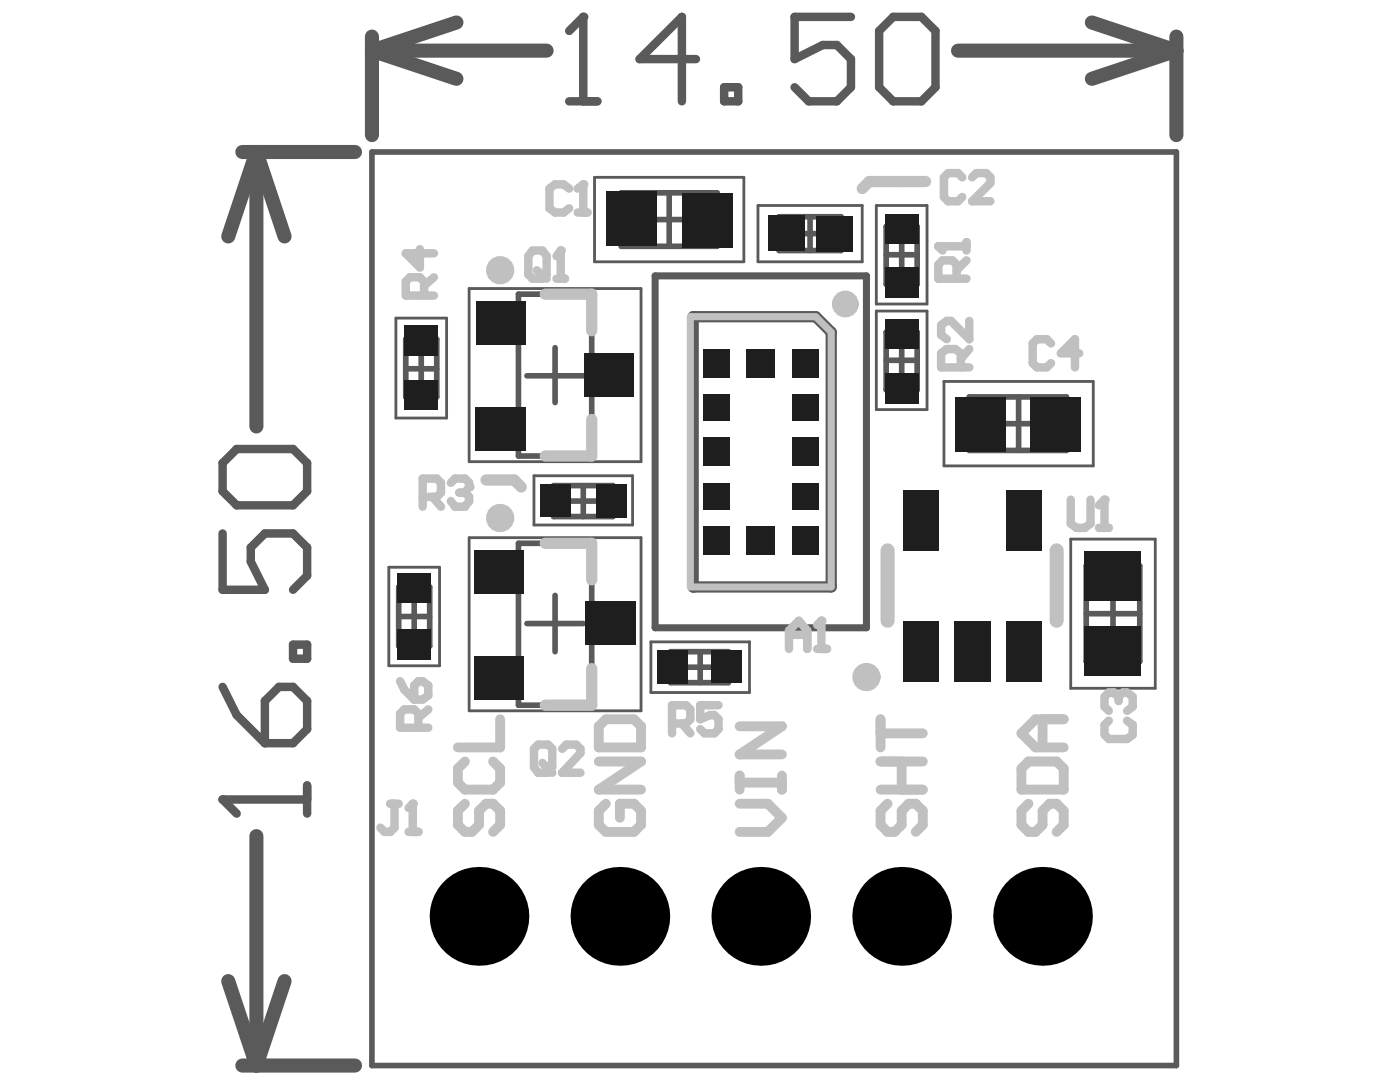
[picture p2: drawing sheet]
<svg xmlns="http://www.w3.org/2000/svg" width="279mm" height="216mm" viewBox="0 0 279 216" stroke-linecap="round" stroke-linejoin="round" font-family="sans-serif">
<path d="M130.7 55h42.2v70.3h-42.2z" fill="none" stroke="#5a5a5a" stroke-width="1.4"/>
<path d="M118.7 35.4h29.8v16.8h-29.8zM93.6 57.6h34.3v34.5h-34.3zM151.3 41h20.8v11.2h-20.8zM174.9 41h10.1v19.7h-10.1zM79 63.5h10.1v19.9h-10.1zM174.9 62.1h10.1v19.6h-10.1zM188.4 76.1h29.8v16.9h-29.8zM106.6 94.9h19.6v9.9h-19.6zM77.6 113.2h10.1v19.6h-10.1zM93.6 107.3h34.3v34.5h-34.3zM213.7 107.6h16.9v29.7h-16.9zM129.9 128.1h19.7v10.1h-19.7z" fill="none" stroke="#5a5a5a" stroke-width=".56"/>
<g fill="none" stroke="#5a5a5a" stroke-width="1.1">
<path d="M124 38.5h19.1v10.6h-19.1zM133.6 38.5v10.6M103.5 58.7h14.6v32.3h-14.6zM128.2 43.8h10.7M155.5 43.3h12.4v6.7h-12.4zM158.3 46.6h6.7M161.7 43.3v6.7M176.9 50.8h6.1M176.9 45.2h6.1v11.5h-6.1zM179.9 47.7v6.2M81 73.6h6.2M81 67.7h6.2v11.5h-6.2z"/>
<path d="M84.1 70.5v6.2M105.2 75h11.2M110.8 69.4v10.9M176.9 71.9h6.1M176.9 66.3h6.1v11.5h-6.1zM179.9 68.8v6.2M193.4 79.2h19.4v10.7h-19.4zM203.3 79.2v10.7M110.5 96.9h11.8v6.2h-11.8zM113.3 100h6.2M116.4 96.9v6.2M197.9 84.5h10.7"/>
<path d="M79.6 117.1h6.2v11.8h-6.2zM82.7 119.9v6.2M103.5 108.4h14.6v32.3h-14.6zM110.8 118.8v11.2M216.8 112.9h10.7v19.1h-10.7zM222.1 117.1v10.7M79.6 123h6.2M105.2 124.4h11.2M133.8 130h11.6v6.2h-11.6zM136.6 133.1h6.2M139.7 130v6.2M216.8 122.5h10.7"/>
</g>
<circle cx="138.3" cy="117.1" r="1.13" fill="#5a5a5a"/>
<path d="M138.3 63.2h24.5l3.1 3.1v50.8h-27.6z" fill="none" stroke="#5a5a5a" stroke-width="2.3"/>
<g fill="none" stroke="#5a5a5a" stroke-width="2.8">
<path d="M74.2 10.1l16.9 5.6M74.2 10.1h34.9M74.2 7.3v19.7M91.1 4.5l-16.9 5.6M191.2 10.1h43.6M217.9 4.5l16.9 5.6M234.8 7.3v19.7M234.8 10.1l-16.9 5.6M48.4 30.3h22.5M51.2 30.3v54.8M51.2 30.3l5.6 16.9M51.2 30.3l-5.7 16.9"/>
<path d="M51.2 166.8v45.8M45.5 195.8l5.7 16.8M56.8 195.8l-5.6 16.8M48.4 212.6h22.5"/>
</g>
<path d="M116.4 3.4v16.8M113.6 20.2h5.6" fill="none" stroke="#5a5a5a" stroke-width="1.7"/>
<circle cx="116.4" cy="3.4" r=".84" fill="#5a5a5a"/>
<path d="M116.4 3.4l-2.8 2.8M138.9 11.8h-11.2l8.4-8.4v16.8M144.5 17.4h2.8v2.8h-2.8zM169.8 3.4h-11.2v8.4l5.6-2.8h2.8l2.8 2.8v5.6l-2.8 2.8h-5.6l-2.8-2.8M175.4 6.2l2.9-2.8h5.6l2.8 2.8v11.2l-2.8 2.8h-5.6l-2.9-2.8zM44.4 159.5h16.9M61.3 156.7v5.6" fill="none" stroke="#5a5a5a" stroke-width="1.7"/>
<circle cx="44.4" cy="159.5" r=".84" fill="#5a5a5a"/>
<path d="M44.4 92.4l2.8-2.8h11.3l2.8 2.8v5.6l-2.8 2.8h-11.3l-2.8-2.8zM44.4 106.4v11.3h8.5l-2.9-5.6v-2.8l2.9-2.9h5.6l2.8 2.9v5.6l-2.8 2.8M44.4 137.1l2.8 5.6 5.7 5.6M52.9 139.9l2.8-2.8h2.8l2.8 2.8v5.6l-2.8 2.8h-5.6zM58.5 128.6h2.8v2.8h-2.8zM44.4 159.5l2.8 2.8" fill="none" stroke="#5a5a5a" stroke-width="1.7"/>
<path d="M74.2 30.3h160.6v182.3h-160.6z" fill="none" stroke="#5a5a5a" stroke-width="1.1"/>
<path d="M184.7 36.2h-11.2l-1.4 1.4M108.8 58.7h9.3v7.3M97 95.8h5.6l1.4 1.4M118.1 83.7v7.3h-9.3M108.8 108.4h9.3v7.3M118.1 133.4v7.3h-9.3" fill="none" stroke="#c0c0c0" stroke-width="2.3"/>
<path d="M137.8 63.2h25l3.1 3.1v50.8h-28.1z" fill="none" stroke="#c0c0c0" stroke-width="1.4"/>
<path d="M177.1 109.8v14.1M210.9 109.8v14.1" fill="none" stroke="#c0c0c0" stroke-width="2.8"/>
<path d="M84.4 99.1h2.8l.8-.8v-2l-.8-.8h-2.8v5.6M86.3 99.1l1.7 2M90 96.3l.8-.8h2l.8 .8v.9" fill="none" stroke="#c0c0c0" stroke-width="1.7"/>
<circle cx="93.6" cy="97.2" r=".84" fill="#c0c0c0"/>
<g fill="none" stroke="#c0c0c0" stroke-width="1.7">
<path d="M83.8 49.7v3.7l-2.8-2.8h5.6M84.6 59v-2.8l-.8-.9h-2l-.8 .9v2.8h5.6M86.6 55.3l-2 1.7M106.3 50h1.9l.9 1.1v3.7l-.9 .8h-1.9l-.9-.8v-3.7zM107.1 53.9l2 1.7M111.1 55.6h1.6M111.9 50v5.6M91.7 98.3h1.1M92.8 98.3l.8 .8v.9l-.8 1.1h-2l-.8-1.1M93.6 97.2l-.8 1.1M106.6 149.4l.8-.8h2l.8 .8v3.7l-.8 1.1h-2l-.8-1.1zM108.2 152.2l2 2"/>
<path d="M112.2 149.4l.8-.8h2l.8 .8v.9l-3.6 3.9h3.6"/>
</g>
<circle cx="111.9" cy="50" r=".84" fill="#c0c0c0"/>
<path d="M192 35.4l-.8-.9h-2l-.8 .9v3.9l.8 .9h2l.8-.9M194 35.4l.8-.9h2l.9 .9v1.1l-3.7 3.7h3.7M111.9 50l-.8 1.1M213.7 99.7v4.8l1.1 .8h1.7l1.1-.8v-4.8M220.4 99.7v5.6M219.3 105.3h2" fill="none" stroke="#c0c0c0" stroke-width="1.7"/>
<circle cx="220.4" cy="99.7" r=".84" fill="#c0c0c0"/>
<path d="M220.4 99.7l-1.1 1.1M77.9 160.4h1.7M78.7 160.4v4.7l-.8 .9h-1.1l-.9-.9M81.5 166h2M82.4 160.4v5.6" fill="none" stroke="#c0c0c0" stroke-width="1.7"/>
<circle cx="82.4" cy="160.4" r=".84" fill="#c0c0c0"/>
<path d="M191.8 73.3v-2.8l-1.2-.8h-1.7l-1.1 .8v2.8h5.6M193.4 64v3.7l-3.6-3.7h-.9l-1.1 .9v1.9l1.1 .9M193.4 69.7l-1.6 1.9M79.9 135.9l.8 1.7 2 2M82.7 136.8l.8-.9h.9l1.1 .9v1.9l-1.1 .9h-1.7zM222.1 138.2h-.8l-.9 .8v2l.9 .8M83.5 145.2v-2.8l-.8-.8h-2l-.8 .8v2.8h5.6M85.5 141.6l-2 1.6M221.3 143.8l-.9 .8v2l.9 .9h3.6l1.2-.9v-2l-1.2-.8M82.4 160.4l-.9 .8" fill="none" stroke="#c0c0c0" stroke-width="1.7"/>
<path d="M147.6 154.8v2.8M147.6 156.2h8.4M147.6 144.9h8.4l-8.4 5.6h8.4M156 154.8v2.8M147.6 160.4h5.6l2.8 2.8-2.8 2.8h-5.6" fill="none" stroke="#c0c0c0" stroke-width="2"/>
<circle cx="222.1" cy="138.2" r=".84" fill="#c0c0c0"/>
<path d="M113.6 37.6l-1.1-.8h-1.7l-1.1 .8v4l1.1 .8h1.7l1.1-.8M116.4 36.8v5.6M115.3 42.4h1.9M222.1 138.2l1.1 .8M223.2 139v.9M223.2 139l.9-.8h.8l1.2 .8v2l-1.2 .8M134.1 144.4h2.8l.9-.9v-1.9l-.9-.9h-2.8v5.6M136.1 144.4l1.7 1.9M143.4 140.7h-3.7v2.8l2-.8h.9l.8 .8v2l-.8 .8h-2l-.9-.8" fill="none" stroke="#c0c0c0" stroke-width="1.7"/>
<circle cx="116.4" cy="36.8" r=".84" fill="#c0c0c0"/>
<path d="M116.4 36.8l-1.1 .8M157.5 129.5v-3.7l1.9-1.9 1.7 1.9v3.7M157.5 126.7h3.6M163.1 129.5h1.9M163.9 123.9v5.6" fill="none" stroke="#c0c0c0" stroke-width="1.7"/>
<circle cx="163.9" cy="123.9" r=".84" fill="#c0c0c0"/>
<path d="M187.3 49.1h5.6M190.9 55.6v-2.8l-.8-.8h-2l-.8 .8v2.8h5.6M192.9 52l-2 1.9M192.9 48.3v1.7M209.8 68.5l-.9-.8h-2l-.8 .8v4l.8 .8h2l.9-.8M215.4 70.5h-3.7l2.8-2.8v5.6M163.9 123.9l-.8 .8" fill="none" stroke="#c0c0c0" stroke-width="1.7"/>
<circle cx="187.3" cy="49.1" r=".84" fill="#c0c0c0"/>
<path d="M187.3 49.1l.8 .9" fill="none" stroke="#c0c0c0" stroke-width="1.7"/>
<g fill="none" stroke="#c0c0c0" stroke-width="2">
<path d="M92.8 151.9l-1.4 1.5v2.8l1.4 1.4h5.6l1.4-1.4v-2.8l-1.4-1.5M99.8 143.5v5.6h-8.4M119.5 144.9l1.4-1.4h5.6l1.4 1.4v4.2h-8.4zM119.5 151.9h8.4l-8.4 5.7h8.4M175.7 157.6h8.5M175.7 151.9h8.5M175.7 143.5v5.6M175.7 146.3h8.5M179.9 151.9v5.7M203.8 153.4l1.5-1.5h5.6l1.4 1.5v4.2h-8.5zM208.1 143.5v5.6M212.3 143.5h-5.6l-2.9 2.8 2.9 2.8h5.6"/>
<path d="M92.8 160.4l-1.4 1.4v2.8l1.4 1.4h1.4l1.4-1.4v-2.8l1.4-1.4h1.4l1.4 1.4v2.8l-1.4 1.4M120.9 160.4l-1.4 1.4v2.8l1.4 1.4h5.6l1.4-1.4v-2.8l-1.4-1.4h-2.8v2.8M177.1 160.4l-1.4 1.4v2.8l1.4 1.4h1.4l1.4-1.4v-2.8l1.5-1.4h1.4l1.4 1.4v2.8l-1.4 1.4M205.3 160.4l-1.5 1.4v2.8l1.5 1.4h1.4l1.4-1.4v-2.8l1.4-1.4h1.4l1.4 1.4v2.8l-1.4 1.4"/>
</g>
<g fill="none" stroke="#c0c0c0" stroke-width="2.8">
<circle cx="99.8" cy="53.9" r="1.41"/>
<circle cx="99.8" cy="103.4" r="1.41"/>
<circle cx="172.9" cy="135.1" r="1.41"/>
</g>
<circle cx="168.7" cy="60.7" r="1.41" fill="none" stroke="#c0c0c0" stroke-width="2.5"/>
<g fill="#000">
<circle cx="95.6" cy="182.8" r="9.8"/>
<circle cx="123.7" cy="182.8" r="9.8"/>
<circle cx="151.8" cy="182.8" r="9.8"/>
<circle cx="179.9" cy="182.8" r="9.8"/>
<circle cx="208.1" cy="182.8" r="9.8"/>
</g>
<g fill="#1e1e1e">
<path d="M79.3 125.5h6.7v6.2h-6.7z" fill-rule="evenodd"/>
<path d="M80.7 75.8h6.7v5.9h-6.7z" fill-rule="evenodd"/>
<path d="M107.7 96.6h6.2v6.5h-6.2z" fill-rule="evenodd"/>
<path d="M149 105h5.6v5.7h-5.6z" fill-rule="evenodd"/>
<path d="M176.6 74.4h6.7v6.2h-6.7z" fill-rule="evenodd"/>
<path d="M176.6 53.4h6.7v6.1h-6.7z" fill-rule="evenodd"/>
<path d="M190.6 79.2h10.2v11h-10.2z" fill-rule="evenodd"/>
<path d="M216.5 125h11.2v9.8h-11.2z" fill-rule="evenodd"/>
<path d="M79.3 114.3h6.7v5.9h-6.7z" fill-rule="evenodd"/>
<path d="M80.7 64.9h6.7v6.2h-6.7z" fill-rule="evenodd"/>
<path d="M131 129.8h6.2v6.7h-6.2z" fill-rule="evenodd"/>
<path d="M120.9 38.2h10.1v10.9h-10.1z" fill-rule="evenodd"/>
<path d="M142 129.8h6.2v6.4h-6.2z" fill-rule="evenodd"/>
<path d="M149 69.7h5.6v5.6h-5.6z" fill-rule="evenodd"/>
<path d="M153.2 43h7.3v7h-7.3z" fill-rule="evenodd"/>
<path d="M176.6 63.8h6.7v5.9h-6.7z" fill-rule="evenodd"/>
<path d="M176.6 42.7h6.7v5.9h-6.7z" fill-rule="evenodd"/>
<path d="M190.4 123.9h7.3v12h-7.3z" fill-rule="evenodd"/>
<path d="M216.5 110.1h11.2v9.8h-11.2z" fill-rule="evenodd"/>
<path d="M116.7 119.9h10.1v8.7h-10.1z" fill-rule="evenodd"/>
<path d="M118.9 96.6h6.2v6.8h-6.2z" fill-rule="evenodd"/>
<path d="M140.3 96.3h5.3v5.4h-5.3z" fill-rule="evenodd"/>
<path d="M140.3 105h5.3v5.7h-5.3z" fill-rule="evenodd"/>
<path d="M94.8 81.2h10.1v8.7h-10.1z" fill-rule="evenodd"/>
<path d="M116.7 70.5h9.8v8.7h-9.8z" fill-rule="evenodd"/>
<path d="M140.3 78.6h5.3v5.4h-5.3z" fill-rule="evenodd"/>
<path d="M180.2 97.7h7.1v12.1h-7.1z" fill-rule="evenodd"/>
<path d="M200.8 97.7h7v12.1h-7z" fill-rule="evenodd"/>
<path d="M158 96.3h5.4v5.4h-5.4z" fill-rule="evenodd"/>
<path d="M158 105h5.4v5.7h-5.4z" fill-rule="evenodd"/>
<path d="M205.5 79.2h10.2v11h-10.2z" fill-rule="evenodd"/>
<path d="M158 78.6h5.4v5.4h-5.4z" fill-rule="evenodd"/>
<path d="M94.8 109.8h9.8v8.7h-9.8z" fill-rule="evenodd"/>
<path d="M94.8 130.9h9.8v8.7h-9.8z" fill-rule="evenodd"/>
<path d="M95 60.1h9.9v8.7h-9.9z" fill-rule="evenodd"/>
<path d="M140.3 87.3h5.3v5.7h-5.3z" fill-rule="evenodd"/>
<path d="M140.3 69.7h5.3v5.6h-5.3z" fill-rule="evenodd"/>
<path d="M136.1 38.5h10.1v10.9h-10.1z" fill-rule="evenodd"/>
<path d="M200.8 123.9h7v12h-7z" fill-rule="evenodd"/>
<path d="M180.2 123.9h7.1v12h-7.1z" fill-rule="evenodd"/>
<path d="M158 87.3h5.4v5.7h-5.4z" fill-rule="evenodd"/>
<path d="M158 69.7h5.4v5.6h-5.4z" fill-rule="evenodd"/>
<path d="M162.8 43.3h7.3v7h-7.3z" fill-rule="evenodd"/>
</g>
</svg>
